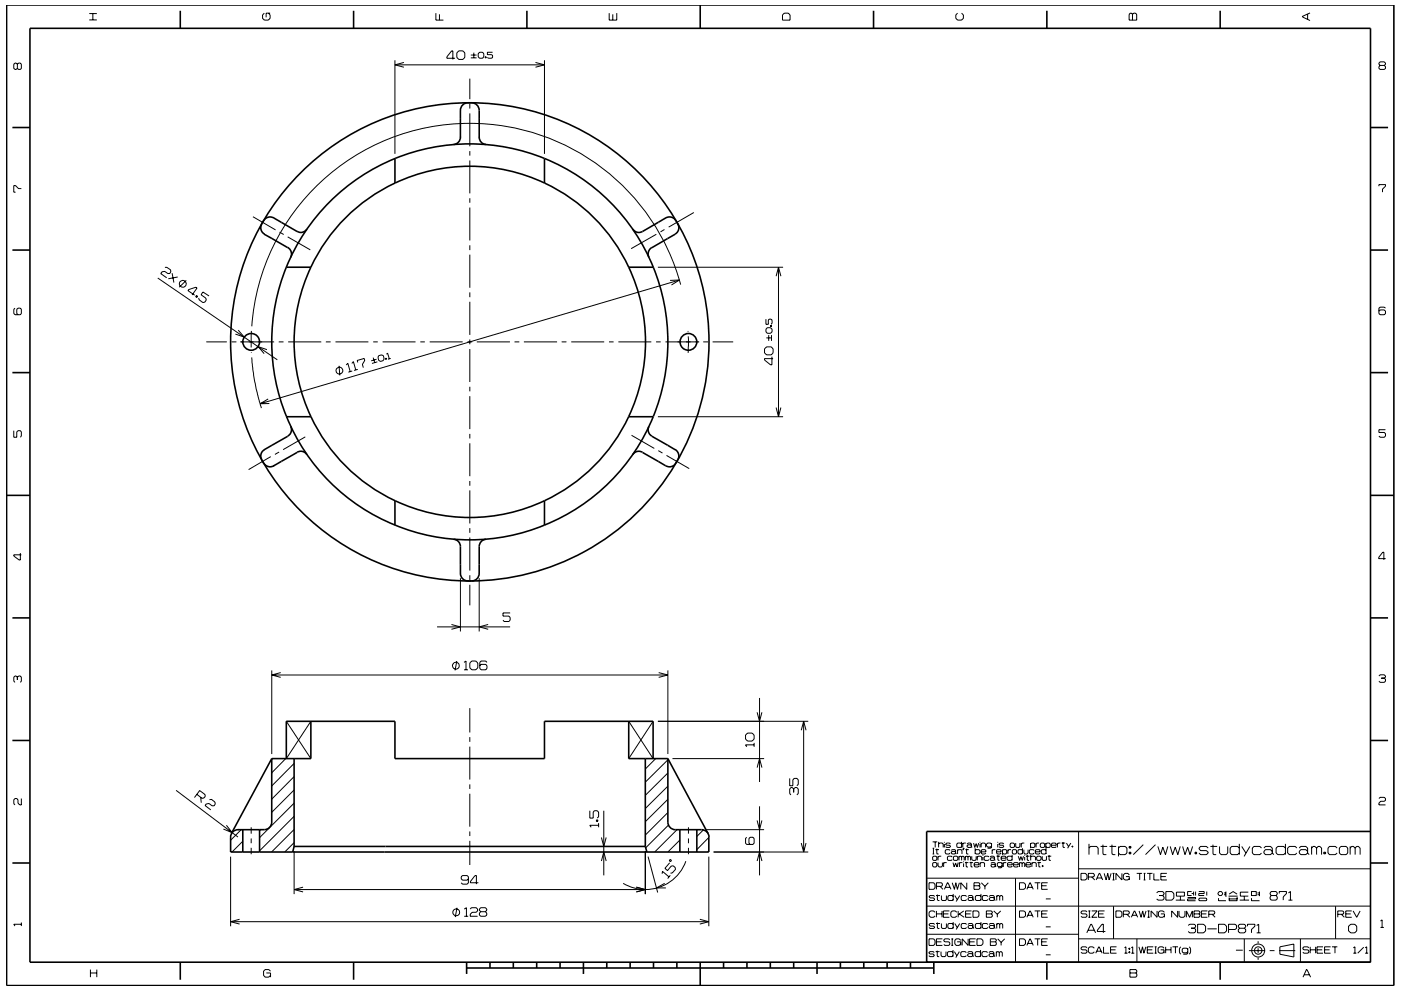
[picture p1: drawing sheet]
<svg xmlns="http://www.w3.org/2000/svg" width="297mm" height="210mm" viewBox="0 0 297 210" stroke-linecap="round" stroke-linejoin="round" font-family="sans-serif">
<g fill="none" stroke="#000" stroke-width=".21">
<path d="M3.7 13.6l-.3-.2h-.2l-.3 .2v.9l.3 .2 .5-.2M3.7 13.6l.2-.2h.4l.2 .2v.9l-.2 .2h-.4l-.2-.2M3.7 13.6v.9M18.9 4.2h1.6M18.9 2.9h1.6M19.7 2.9v1.3M56 2.8l-.3 .4v.7l.3 .4h.9l.4-.4v-.7l-.4-.4M57.3 2.8h-.9v.9M83.7 12.8v19.8M83.7 13.8h31.7M85.6 13.2l-1.9 .6 1.9 .5M92.4 2.8v1.5h1.6"/>
<path d="M93.2 3v1.3M96.5 12.4h-1.8v-.3l1.1-1.3h.2v1.8M96.9 11.2l.4-.4h.8l.4 .4v1l-.4 .4h-.8l-.4-.4zM99.6 16.7v4.3M99.8 12.3h1.2M99.8 11.7h1.2M100.5 11.2v1.1M101.4 11.4l.3-.3h.6l.3 .3v.7l-.3 .3h-.6l-.3-.3zM102.9 12.1h.2v.2h-.2zM103 12.1v.2M104.4 11.1h-1.1v.5h.9l.2 .2v.4l-.2 .2h-.7l-.2-.2M113.5 13.2l1.9 .6-1.9 .5"/>
<path d="M115.4 12.8v19.8M129.2 2.8v1.5h1.6v-1.5M129.9 3v1.3M166.3 2.8h.8l.4 .4v1.1h-1.6v-1.1zM203 2.8l-.4 .4v.7l.4 .4h.9l.4-.4v-.7l-.4-.4M239.6 2.8h.3l.2 .2 .3-.2h.3l.3 .2v1.3h-1.6v-1.3zM240.1 3v1.3M277.2 3v1.1M277.7 2.7l-1.6 .8v.1l1.6 .8M292.6 13.9l-.2-.3v-.2l.2-.3h.9l.2 .3v.2l-.2 .3M292.6 13.9l-.2 .2v.4l.2 .2h.9l.2-.2v-.4l-.2-.2M292.6 13.9h.9"/>
<path d="M99.6 22v1M99.6 24v7M99.6 32v1M99.6 34v7M292.4 39.5v-.3h1.3v.3l-.6 .6v.7M4.5 40h-.6l-.6-.6h-.4v1.4h.4M33.4 59l25.4 17.3M35 56.7h.3l.8 .5 .1 .4-.2 .4h-.4l-.7-.4-.6 .1-.2 .3 1.2 .9M36.5 57.9l.4 2M37.7 58.8l-2 .3M39.5 59.5l-1.5 1.4M53.6 46l4.8 2.8"/>
<path d="M59.3 49.2l.9 .5M61 50.2l4.8 2.8M99.6 42v1M99.6 44v7M99.6 52v1M99.6 54v7M139.2 49.7l-5.4 3M139.5 56.7h26.5M140.9 48.7l-.9 .5M142.1 59.5l2-.1-1.7 1M144.1 59.4l-88.9 26.2M147.1 45.1l-5.3 3.1"/>
<path d="M164.6 58.6l.5-1.9 .5 1.9M165.1 56.7v31.7M3.2 65.4l-.3 .2v.9l.3 .3h1.1l.2-.3v-.9l-.2-.2h-.5l-.2 .2v.9l.2 .3M40.7 62.6l1.1-1.5-.3-.2-1.5 .5-.2 .2 1.5 1M41.7 62.7l.2 .2-.2 .2-.2-.2zM41.8 62.8l-.2 .2M43.7 72.5h4.4M44.3 62.8l-1.3-.9-.4 .6 1 .7 .1 .4-.3 .5-.4 .1-.8-.6-.1-.4M49.1 72.5h1M50.5 70l1.3 1.5-1.9-.6M50.9 72.5h7.2M53.3 70.2v3.5"/>
<path d="M53.3 74.7v.1M53.4 75.8l.5 4.8 1.5 6M56.6 74.2l-1.9-.7 1.3 1.5M59.1 72.5h1M61.1 72.5h7M69.1 72.5h1M71.1 72.5h7M71.9 77.6l.1 2M72.2 79.3h.1M73.4 77.4l.3-.4 .5 1.8M74.6 77.1l.3-.4 .5 1.8M74.7 78.7l-.8 .2"/>
<path d="M75.9 78.4l-.8 .2M75.9 76.9l-.2-.4 1.5-.5 .1 .5-.5 .8 .2 .7M79.1 75.9l.4 1M79.1 72.5h1M79.8 76.2l-1.1 .3M80 76.7l-1.1 .4M80.3 75.4l.6-.1 .4 .1 .1 .7-.2 .4-.5 .2-.4-.3-.2-.6zM81.1 72.5h7M81.7 76h.2l.1 .2h-.2zM81.8 76l.1 .2M82 75.1l.2-.2 .3 1.2M82.8 76l-.5 .2"/>
<path d="M89.1 72.5h1M91.1 72.5h7M99.1 72.5h1M99.6 62v1M99.6 64v7M99.6 72v1M99.6 74v7M101.1 72.5h7M109.1 72.5h1M111.1 72.5h7M119.1 72.5h1M121.1 72.5h7"/>
<path d="M129.1 72.5h1M131.1 72.5h7M139.1 72.5h1M141.1 72.5h7.1M144.3 60.4a46.3 46.3 0 0 0-49.2-34 46.3 46.3 0 0 0-41.7 42.8M145.9 70.2v.2M145.9 71.3v3.5M149.1 72.5h1M151.1 72.5h4.3M162.4 67.7v1.1h.5v-.9l.2-.2h.4l.2 .2v.7l-.2 .2M162.5 71.7h1.1M162.5 73.6h1l.4 .4v.8l-.4 .5h-1l-.4-.5v-.8z"/>
<path d="M162.7 69.5h.7l.3 .3v.6l-.3 .3h-.7l-.3-.3v-.6zM163 71.1v1.2M163.4 69h.2v.3h-.2zM163.4 69.2h.2M163.6 71.1v1.2M163.7 75.6v1.8h-.3l-1.3-1v-.3h1.8M293.7 65.4l-.2-.3h-.9l-.2 .3v1.1l.2 .3h.9l.2-.3v-.5l-.2-.3h-.9l-.2 .3M2.9 91.3v1.4h.7v-1.1l.2-.3h.5l.2 .3v.9l-.2 .2M56.9 84.6l-1.7 1h1.9M57.4 96.9l-4.7 2.7M59.2 95.9l-.9 .5M64.7 92.7l-4.7 2.7"/>
<path d="M99.6 82v1M99.6 84v7M99.6 92v1M99.6 94v7M133.9 92.3l4.8 2.8M139.5 88.4h26.5M139.6 95.6l.9 .5M141.3 96.6l4.8 2.8M164.5 86.4l.6 2 .5-2M293.7 91.1h-1.3v.6h1.1l.2 .3v.5l-.2 .2h-.9l-.2-.2M4.3 117.3v1.5h-.2l-1.2-.9v-.2h1.6M99.6 102v1"/>
<path d="M99.6 104v7M99.6 112v1M99.6 114v7M293.8 118.5h-1.5v-.3l.9-1.1h.2v1.6M92.7 133h15.5M95.7 132.5l1.9 .5-1.9 .5M97.6 122.6v11.3M99.6 122v1M99.6 124v4.4M101.6 122.6v11.3M103.5 132.5l-1.9 .5 1.9 .5M108.2 130h-1.6v.7h1.3l.3 .3v.5l-.3 .3h-1l-.3-.3"/>
<path d="M3.7 143.6l-.3-.2h-.2l-.3 .2v.9l.3 .2M3.7 143.6l.2-.2h.4l.2 .2v.9l-.2 .2M3.7 143.6v.6M57.6 143.2h84M57.6 142.2v17.7M59.5 142.7l-1.9 .5 1.9 .5M60.7 153l5.2 7.9M65.9 153l-5.2 7.9M96.9 140.2l-.4 2M98.4 140.5l.4-.3v1.9M98.4 142.1h.8M99.6 150.2v5.2"/>
<path d="M99.6 156.3v1M99.6 158.4v7M99.6 140.6l.4-.4h.9l.4 .4v1l-.4 .5h-.9l-.4-.5zM103.2 140.5l-.2-.3h-1l-.3 .3v1.3l.3 .3h1l.2-.3v-.6l-.2-.3h-1l-.3 .3M133.3 153l5.2 7.9M138.5 153l-5.2 7.9M139.5 153h31.9M139.7 142.7l1.9 .5-1.9 .5M141.6 142.2v17.7M158.1 155.9l.4-.4h1l.4 .4v.9l-.4 .4h-1l-.4-.4zM159.9 157.6v.8M159.9 158h-1.8l.2 .4"/>
<path d="M160.5 151.1l.5 1.9 .5-1.9M161 148v17.9M169.9 154.9l.5-1.9 .5 1.9M170.4 153v27.7M292.4 143.4l.2-.3h.9l.2 .3v.2l-.2 .2M292.9 143.8h.6M293.5 143.8l.2 .3v.4l-.2 .2h-.9l-.2-.2M4.5 169.4v1.3h-.3l-.4-.4v-.7l-.2-.2h-.4l-.3 .2v.9l.3 .2M37.3 167.6l13.2 9.9M41.7 168.5l1.1 .8 .5-.1 .2-.3v-.4l-1.2-.8-1.1 1.5M42.5 169.1l.2 1.2M44.4 169.6l.4-.1 .8 .6v.5l-.2 .3h-.4l-.7-.5-.6 .1-.2 .4 1.2 .9"/>
<path d="M48 175l1.2 1.6-1.8-.8M51.1 176l-2.2 2.2M51.5 178.4l-2.3 2.3M53.3 175.5v1.3M53.3 177.8v1.1M53.3 179.8v1.4M57.8 160.9l-.2 .2M60.6 160.9l-3 3M62.4 178.7l-2 2M62.4 175.9l-4.8 4.8M62.4 173.1l-7.4 7.4M62.4 170.3l-7.4 7.4"/>
<path d="M62.4 167.6l-4.8 4.7M62.4 164.7l-4.8 4.8M62.4 161.9l-4.8 4.8M99.6 166.4v.9M99.6 168.4v6.9M99.6 176.4v.9M99.6 178.3v5.2M125.1 172v1.5h.7v-1.2l.2-.3h.6l.3 .3v.9l-.3 .3M126.4 173.9h.3v.3h-.3zM126.4 174.1h.3M126.9 175h-1.8l.2 .5M126.9 174.6v.9"/>
<path d="M127.5 177.6l.5 1.9 .5-1.9M128 172v13.7M139 160.9l-2.2 2.2M141.6 169.5l-4.8 4.8M141.6 166.8l-4.8 4.7M141.6 164l-4.8 4.7M141.6 161.2l-4.8 4.7M141.6 172.3l-4.8 4.8M141.7 175l-4.8 4.8M142.6 160.9h19.4M143.5 176l-4.7 4.7M144.1 178.2l-2.5 2.5"/>
<path d="M146 175.5v1.3M146 177.8v1.1M146 179.8v1.4M149.1 176l-1.4 1.4M149.7 176h12.3M150.3 177.6l-2.6 2.6M158.3 177.6l-.2 .2v1.1l.2 .2h1.3l.3-.2v-1.1l-.3-.2h-.6l-.2 .2v1.1l.2 .2M160.5 174l.5 2 .5-2M160.5 162.8l.5-1.9 .5 1.9M161 171v14.7M167.4 165.1v1.6h.7v-1.3l.3-.3h.6l.2 .3v1l-.2 .3M168.3 167.3l-.3-.3h-.3l-.3 .3v1l.3 .3"/>
<path d="M168.3 167.3l.3-.3h.4l.2 .3v1l-.2 .3M168.3 167.3v.8M169.9 178.8l.5 1.9 .5-1.9M197.7 178.6h1M197.7 179.9h.4M197.9 179.9v1.2M198.3 178.6v1.1M198.6 180v1.1h.4M199 179l.2-.2h.6l.2 .2v.7M199 178.6v1.1M200.2 178.6v.1M200.2 179v.7"/>
<path d="M201.5 179l-.2-.2h-.6l-.2 .3 .2 .2h.6l.2 .3-.2 .1h-.6l-.2-.1M203.9 179l-.2-.2h-.7l-.1 .2v.6l.1 .1h.7l.2-.1M203.9 178.6v1.1M204.1 178.8v.9M204.2 179.9h.2l-.2 .4zM204.3 179.9l-.1 .4M204.8 178.8h-.5l-.2 .2M204.9 180v1.1h.4M205 179l.2-.2h.6l.2 .2v.6M206 179.4l-.2-.2h-.6l-.2 .2 .2 .3h.6l.2-.1M206 179.6l.1 .1M206.4 178.8l.3 .9 .3-.8 .2 .8 .3-.9"/>
<path d="M206.8 179.9v1.2M207.8 178.6v.1M207.8 179v.7M208 179l.2-.2h.5l.3 .2v.7M208 178.8v.9M210.2 179l-.2-.2h-.6l-.2 .2v.4l.2 .3h.6l.2-.3M210.2 178.8v.9l-.2 .2h-.6M211.5 178.6v.1M211.5 179v.7M212.8 179l-.2-.2h-.6l-.2 .3 .2 .2h.6l.2 .3-.2 .1h-.6l-.2-.1M214.3 178.8h.6l.2 .2v.6l-.2 .1h-.6l-.1-.1v-.6zM215.3 178.8v.8l.2 .1h.6l.1-.1v-.8"/>
<path d="M216.5 178.8v.9M216.8 179.9v1.2M217.2 178.8h-.5l-.2 .2M218.5 179l.2-.2h.5l.2 .2v.6l-.2 .1h-.5l-.2-.1M218.5 178.8v1.1M219.7 178.8v.9M220.3 178.8h-.5l-.1 .2M220.6 179l.2-.2h.5l.2 .2v.6l-.2 .1h-.5l-.2-.1zM221.7 179l.3-.2h.5l.2 .2v.6l-.2 .1h-.5l-.3-.1M221.7 178.8v1.1M221.8 179.9v1.2M222.9 179.3h1l-.1-.5h-.7l-.2 .2v.6l.2 .1h.7l.1-.1"/>
<path d="M224.2 178.8v.9M224.8 178.8h-.4l-.2 .2M225.1 178.8h.7M225.4 178.6v1.1h.4M226.1 178.8l.5 .8M227 178.8l-.6 1.1M227.3 179.4h.2v.3h-.2zM227.4 179.4v.3M228.7 176.4v27.7M230.9 179.9l.3-.4h1.3l.3 .4v1.4M230.9 179v2.3M233.3 179.5h1.4"/>
<path d="M233.8 179.2v1.9l.2 .2h.6M235.2 179.5h1.4M235.8 179.2v1.9l.2 .2h.5M237.1 179.9l.4-.4h1l.4 .4v1l-.4 .4h-1l-.4-.4M237.1 179.5v2.1M239.4 179.5h.4v.4h-.4zM239.6 179.5v.4M242.4 179.2l-2.1 2.1M245 179.2l-2.1 2.1M245.5 179.5l.5 1.8 .5-1.6 .6 1.6 .5-1.8M248.1 179.5l.5 1.8 .6-1.6 .5 1.6 .5-1.8M250.7 179.5l.5 1.8 .6-1.6 .5 1.6 .6-1.8"/>
<path d="M256.2 179.9l-.4-.4h-1.2l-.4 .4 .4 .5h1.2l.4 .5-.4 .4h-1.2l-.4-.4M256.6 179.5h1.5M257.2 179.2v1.9l.1 .2h.6M258.6 179.5v1.4l.3 .4h1.1l.3-.4v-1.4M262.8 179.9l-.4-.4h-1.2l-.4 .4v1l.4 .4h1.2l.4-.4M262.8 179v2.3M263.3 179.5l.9 1.4M265 179.5l-1.2 2.1M267.5 179.9l-.4-.4h-1.2l-.4 .4v1l.4 .4h1.2l.4-.4M268 179.9l.3-.4h1.1l.3 .4v1M272.5 179.9l-.3-.4h-1.3l-.3 .4v1l.3 .4h1.3l.3-.4M272.5 179v2.3"/>
<path d="M274.9 179.9l-.3-.4h-1.2l-.4 .4v1l.4 .4h1.2l.3-.4M275.5 179.9l.3-.4h1.1l.3 .4v1M278.1 179.9l.3-.4h.4l.3 .4M278.1 179.5v1.8M279.1 179.9l.4-.4h.3l.4 .4v1.4M279.1 179.9v1.4M283.5 179.9l-.4-.4h-1.2l-.3 .4v1l.3 .4h1.2l.4-.4M284.3 179.5h1.1l.3 .4v1l-.3 .4h-1.1l-.3-.4v-1zM286.3 179.9l.3-.4h.3l.4 .4M286.3 179.5v1.8M287.3 179.9l.4-.4h.3l.4 .4v1.4M287.3 179.9v1.4"/>
<path d="M292.4 169.4l.2-.3h.9l.2 .3v.3l-.2 .3h-.8l-.3 .3v.4h1.3M4.5 195.7v.7M4.5 196h-1.6l.3 .4M48.9 181.7v14.8M48.9 195.5h101.4M50.8 195l-1.9 .5 1.9 .5M62.4 180.5v9.1M62.4 188.7h74.4M64.3 188.2l-1.9 .5 1.9 .5M96.9 192.5l-.4 2M97 192.9h.1M98.4 192.8l.5-.3v1.8"/>
<path d="M98.4 194.3h.9M99.3 186.4l-.2 .3h-1.1l-.2-.3v-.4l.2-.3h1.1l.2 .3v1.2l-.2 .3h-1.1l-.2-.3M99.7 192.8l.2-.3h1.1l.3 .3v.4l-.3 .3h-.9l-.4 .4v.4h1.6M101.4 187.2h-1.7v-.2l1-1.3h.3v1.8M101.9 193.4l-.3 .3v.4l.3 .2h1l.3-.2v-.4l-.3-.3M101.9 193.4l-.3-.3v-.3l.3-.3h1l.3 .3v.3l-.3 .3M101.9 193.4h1M127.5 182.6l.5-1.9 .5 1.9M134.9 188.2l1.9 .5-1.9 .5M136.8 180.5v9.1M137.4 181.7l2 7.6M140.4 185.3l.1-.5 1.4 1.2"/>
<path d="M140.9 187.4l-1.7 .9h2M142 183l-1 1.2 .5 .5 .8-1 .4-.1 .5 .4v.4l-.7 .8h-.3M142 182.3l.3 .1-.1 .3-.3-.1zM142.1 185.7l-.5 .6M145.4 182.7a9.1 9.1 0 0 1-13.3 4.7M148.4 195l1.9 .5-1.9 .5M150.3 180.4l-.3 .3M150.3 181.7v14.8M151.3 180.7h20.1M160.5 182.6l.5-1.9 .5 1.9M196.5 198.2h32.2M196.5 192.2h94.1"/>
<path d="M196.6 186.3h32.1M197 199.1h.9l.3 .4v.7l-.3 .3h-.9zM197 187.2h.9l.3 .4v.7l-.3 .3h-.9zM197.7 181.1h.4M197.7 181.8l.2-.2h.6l.1 .2v.5l-.1 .2h-.6l-.2-.2zM197.7 183.1l.2-.1h.6l.1 .1v.6l-.1 .2h-.6l-.2-.2zM198.2 190.2l-.2-.3h-.8l-.2 .3 .2 .3h.8l.2 .3-.2 .2h-.8l-.2-.2M198.2 196.1l-.2-.2h-.8l-.2 .2 .2 .3h.8l.2 .2-.2 .3h-.8l-.2-.2M198.2 193.5l-.2-.3h-.7l-.3 .3v.8l.3 .3h.7l.2-.3M198.3 180.2h.8M198.5 189.9h.8M198.5 195.9h.8"/>
<path d="M198.5 188h1.1l.2-.2v-.4l-.2-.2h-1.1v1.4M198.5 199.8h1.1M198.5 193.2v1.4M198.5 193.8h1.2M198.7 189.7v1.2l.5 .1M198.7 195.7v1.1l.5 .1M198.9 183v.7l.2 .2h.5l.2-.2v-.7M198.9 181.6v.9M199.3 188l.6 .6M199.6 181.6h-.5l-.2 .2M199.6 189.9v.9l.2 .2h.6l.3-.2v-.9M199.6 195.9v.8l.2 .2h.6l.3-.2v-.8"/>
<path d="M199.7 193.2v1.4M199.8 199.1h-1.3v1.4h1.3M200 193.8h1.1M200.1 183v.9M200.2 188.6l.7-1.4h.1l.6 1.4M200.4 188.2h1M200.7 183h-.5l-.1 .1M201.3 193.2h-1.3v1.4h1.3M201.4 199.3l-.2-.2h-.9l-.2 .5 .2 .2h.9l.2 .2v.3l-.2 .2h-.9l-.2-.2M201.4 180.4l-.1-.2h-.7l-.2 .2v.5l.2 .2h.7l.1-.2M201.7 180.4l.2-.2h.5l.2 .2v.5M201.7 199.1h.4"/>
<path d="M201.9 199.1v1.4M201.9 187.2l.5 1.4 .2-1.4 .4 1.4 .4-1.4M201.9 181.8l-.2-.2h-.7l-.1 .2v.5l.1 .2h.7l.2-.2M202.1 183l.2 .9 .3-.9 .3 .9 .3-.9M202.1 190.2l-.2-.3h-.7l-.2 .3v.6l.2 .2h.7l.2-.2M202.1 196.1l-.2-.2h-.7l-.2 .2v.6l.2 .2h.7l.2-.2M202.1 189.6v1.4M202.1 195.6v1.3M202.1 181.8l.2-.2h.6l.2 .2v.5l-.2 .2h-.6l-.2-.2zM202.4 189.9l.5 .9M202.4 195.9l.5 .8M202.6 180.8l-.2-.2h-.5l-.2 .2 .2 .3h.5l.2-.2"/>
<path d="M202.6 180.9l.2 .2M202.9 193.5l-.3-.3h-.7l-.3 .3v.8l.3 .3h.7l.3-.3M202.9 199.8h.8v.7M203 180.4l.2-.2h.6l.2 .2v.7M203 180.2v.9M203.2 193.2v1.4M203.3 181.8l.2-.2 .4 .2M203.3 181.6v.9M203.4 193.8l1 .8M203.4 183v.9M203.5 189.9l-.8 1.3M203.5 195.9l-.8 1.2"/>
<path d="M203.7 199.5l-.3-.4h-.7l-.3 .4v.7l.3 .3h.7l.3-.3M203.9 181.8v.7M203.9 181.8l.1-.2 .4 .2v.7M204 183h-.4l-.2 .1M204.3 182.7v.2M204.3 183.1v.8M204.3 193.2l-1.1 .8M204.6 183h.7M204.7 180.2h.7M204.7 181.6v.9M204.7 181.8l.1-.2 .4 .2M204.7 193.8h1.1"/>
<path d="M204.8 182.8v1l.4 .1M204.9 190.2l-.2-.3h-.7l-.2 .3v.6l.2 .2h.7l.2-.2M204.9 196.1l-.2-.2h-.7l-.2 .2v.6l.2 .2h.7l.2-.2M205 187.2v1.4l-1.3-1.4v1.4M205.2 190.2l.2-.3h.7l.2 .3v.6M205.2 196.1l.2-.2h.7l.2 .2v.6M205.2 181.8v.7M205.2 181.8l.2-.2 .4 .2v.7M205.3 199.1v1.4l-1.3-1.4v1.4M205.6 183h.7M205.6 199.8h1M205.9 182.8v1l.3 .1"/>
<path d="M206 193.2h-1.3v1.4h1.3M206 181.6v.7l.2 .2h.6l.2-.2v-.7M206.3 193.2h1l.3 .3v.8l-.3 .3h-1zM206.3 190.6l-.2-.2h-.7l-.2 .2 .2 .4h.7l.2-.2M206.3 196.5l-.2-.2h-.7l-.2 .2 .2 .4h.7l.2-.2M206.3 190.8l.2 .2M206.3 196.7l.2 .2M206.5 187.2h1.1l.2 .2-.2 .5 .2 .2v.3l-.2 .2h-1.1zM206.5 187.9h1.1M206.5 183.4h1.1l-.2-.4h-.7l-.2 .1v.6l.2 .2h.7l.2-.2M206.8 180.4l.1-.2h.7l.2 .2v.5l-.2 .2h-.7l-.1-.2M206.8 199.1h-1.2v1.4h1.2"/>
<path d="M207.1 199.1h1l.3 .4v.7l-.3 .3h-1zM207.2 181.8l.2-.2h.5l.2 .2v.7M207.2 181.6v.9M207.8 183.1l.2-.1h.6l.1 .1v.8M207.8 183v.9M208 190.2l-.2-.3h-.8l-.2 .3v.6l.2 .2h.8l.2-.2M208 196.1l-.2-.2h-.8l-.2 .2v.6l.2 .2h.8l.2-.2M208 189.6v1.4M208 195.6v1.3M208 180.7h1v-.3l-.2-.2h-.6l-.2 .2v.5l.2 .2h.6l.2-.2M208.1 187.2l.7 .8M208.4 181.3v.2"/>
<path d="M208.4 181.8v.7M208.8 188v.6M209.1 193.2h1.1l.2 .2-.2 .4 .2 .2v.3l-.2 .3h-1.1zM209.1 193.8h1.1M209.5 190.2l-.3-.3h-.7l-.2 .3v.6l.2 .2h.7l.3-.2M209.5 196.1l-.3-.2h-.7l-.2 .2v.6l.2 .2h.7l.3-.2M209.5 187.2l-.7 .8M209.7 181.8l-.2-.2h-.7l-.1 .2v.5l.1 .2h.7l.2-.2M209.7 190.2l.3-.3h.6l.2 .3v.6M209.7 196.1l.3-.2h.6l.2 .2v.6M209.9 181.8l.2-.2h.5l.3 .2v.5M210 199.1h1l.2 .2-.2 .5 .2 .2v.3l-.2 .2h-1z"/>
<path d="M210 199.8h1M210.1 183.1l.2-.1h.5l.2 .1v.6M210.4 180.2v.9M210.7 193.2l.8 .7M210.8 190.6l-.2-.2h-.6l-.3 .2v.2l.3 .2h.6l.2-.2M210.8 196.5l-.2-.2h-.6l-.3 .2v.2l.3 .2h.6l.2-.2M210.8 190.8l.2 .2M210.8 196.7l.2 .2M210.9 182.2l-.3-.3h-.5l-.2 .3 .2 .3h.5l.3-.2M210.9 182.3l.1 .2M211 183.5l-.2-.2h-.5l-.2 .2 .2 .4h.5l.2-.2M211 183.7l.2 .2"/>
<path d="M211 180.2h-.4l-.2 .2M211.3 181.6h.7M211.3 180.7h1l-.2-.5h-.6l-.2 .2v.5l.2 .2h.6l.2-.2M211.3 190.2l.2-.3 .5 .3M211.3 189.9v1.1M211.3 195.9v1M211.3 196.1l.2-.2 .5 .2M211.5 193.9v.7M211.5 199.1l.8 .8M211.6 181.4v1l.3 .1M212 190.2l.2-.3 .4 .3v.8M212 190.2v.8"/>
<path d="M212 196.1v.8M212 196.1l.2-.2 .4 .2v.8M212.2 193.2l-.7 .7M212.3 182h1v-.2l-.2-.2h-.6l-.2 .2v.5l.2 .2h.6l.2-.2M212.3 199.9v.6M212.5 183.1l-.2-.1h-.7l-.2 .1v.5l.2 .2h.7l.2-.2M212.5 183v.9l-.2 .2h-.7M212.6 180.4l.1-.2h.6l.1 .2v.5l-.1 .2h-.6l-.1-.2M212.6 180.2v1.1M212.7 183v.9M213 199.1l-.7 .8M213.4 183h-.5l-.2 .1"/>
<path d="M213.6 183.4h1l-.1-.4h-.7l-.2 .1v.6l.2 .2h.7l.1-.2M213.7 180.2v.9M214.4 180.2h-.5l-.2 .2M214.6 181.8l-.2-.2h-.7l-.2 .2v.5l.2 .2h.7l.2-.2M214.6 181.3v1.2M214.6 180.4l.2-.2h.5l.2 .2v.5l-.2 .2h-.5l-.2-.2zM214.9 183.4h1l-.2-.4h-.6l-.2 .1v.6l.2 .2h.6l.2-.2M215.3 186.3v17.8M215.9 181.6l.3 .9 .2-.8 .3 .8 .3-.9M216.2 183v.9M216.2 183.1l.2-.1 .3 .1M216.2 199.1h.9l.3 .4v.7l-.3 .3h-.9z"/>
<path d="M216.2 187.2h.9l.3 .4v.7l-.3 .3h-.9zM216.2 193.2h.9l.3 .3v.8l-.3 .3h-.9zM216.7 183.1l.2-.1 .4 .1v.8M216.7 183.1v.8M216.8 180.4l-.2-.2h-.6l-.2 .2v.5l.2 .2h.6l.2-.2M217.1 180.2v.7l.2 .2h.5l.2-.2v-.7M217.3 181.3v.2M217.3 181.8v.7M217.5 183.4h1l-.1-.4h-.7l-.2 .1v.6l.2 .2h.7l.1-.2M217.5 181.6h.8M217.7 194.6l.7-1.4 .7 1.4M217.7 188.6l.7-1.4 .7 1.4"/>
<path d="M217.8 181.4v1l.4 .1M217.9 194.1h1M217.9 188.2h1M218.5 181.8l.2-.2h.6l.2 .2v.7M218.5 181.3v1.2M218.8 183.1l.2-.1h.5l.2 .1v.8M218.8 183v.9M219.2 180.4l-.1-.2h-.7l-.2 .2v.5l.2 .2h.7l.1-.2M219.4 199.1h1.2M219.4 193.2h1.2M219.4 187.2h1.2M219.5 180.7h1l-.2-.5h-.6l-.2 .2v.5l.2 .2h.6l.2-.2"/>
<path d="M219.8 181.8l.2-.2h.5l.2 .2v.5l-.2 .2h-.5l-.2-.2zM220 183h.7M220 187.2v1.4M220 193.2v1.4M220 199.1v1.4M220.3 182.8v1l.3 .1M220.8 199.8h1.1M220.8 193.8h1.1M220.8 187.9h1.1M221 183.6h.1v.2h-.1zM221 181.6v.7l.1 .2h.6l.2-.2v-.7M221.1 183.6v.2"/>
<path d="M221.7 196.6h1.1M221.7 190.7h1.1M221.8 180.4l-.2-.2h-.6l-.2 .2v.5l.2 .2h.6l.2-.2M222.1 199.1h-1.3v1.4h1.3M222.1 187.2h-1.3v1.4h1.3M222.1 193.2h-1.3v1.4h1.3M222.1 181.6h.8M222.4 181.4v1l.4 .1M228.7 199.1h61.9M228.7 184.3h61.9M229.2 185.2h.9l.4 .4v.7l-.4 .3h-.9zM230.4 197.9l.9-1.9h.1l.9 1.9"/>
<path d="M230.5 193.4l-.2-.2h-.9l-.2 .2 .2 .4h.9l.2 .2v.3l-.2 .3h-.9l-.2-.3M230.7 197.3h1.3M230.8 186h1l.2-.2v-.3l-.2-.3h-1v1.4M230.8 193.2h.4M230.8 194.6h.4M231 193.2v1.4M231.5 186l.6 .6M231.5 193.2h1.1l-1.1 1.4h1.1M232.4 186.6l.6-1.4h.2l.6 1.4M232.6 186.2h1M232.9 193.8h1.1M234.1 185.2l.4 1.4 .4-1.4 .3 1.4 .4-1.4"/>
<path d="M234.2 193.2h-1.3v1.4h1.3M234.4 197.6h-1.7v-.3l.9-1.3h.3v1.9M235.9 185.2h.4M235.9 186.6h.4M236.1 185.2v1.4M236.1 192.2v6.9M236.6 193.2h1l.3 .3v.8l-.3 .3h-1zM237.9 185.2v1.4l-1.3-1.4v1.4M238.2 193.9h1l.2-.2v-.3l-.2-.2h-1v1.4M238.7 185.9h.7v.7M238.9 193.9l.7 .7M239.4 180.8h.4v.3h-.4z"/>
<path d="M239.4 185.6l-.3-.4h-.6l-.3 .4v.7l.3 .3h.6l.3-.3M239.6 180.8v.3M239.9 194.6l.6-1.4 .7 1.4M240.1 194.1h.9M241 185.2h1.1M241 199.1v5M241.5 193.2l.4 1.4 .4-1.4 .3 1.4 .4-1.4M241.6 185.2v1.4M242.5 185.2h.4M242.5 186.6h.4M242.7 185.2v1.4M243.2 185.2h1.1"/>
<path d="M243.3 193.2h.5M243.3 194.6h.5M243.5 193.2v1.4M243.8 185.2v1.4M244.6 185.2v1.4h1.2M245.2 189.4l.3-.3h1l.3 .3v.2l-.3 .3M245.3 193.2v1.4l-1.2-1.4v1.4M245.8 189.9h.7M246.1 193.8h.8v.8M246.1 185.9h1.1M246.5 189.9l.3 .3v.5l-.3 .2h-1l-.3-.2M246.9 193.5l-.4-.3h-.6l-.3 .3v.8l.3 .3h.6l.4-.3"/>
<path d="M247.2 189.1h1.3l.4 .4v1l-.4 .4h-1.3zM247.4 185.2h-1.3v1.4h1.3M249.3 190.9h1.9M249.4 189.2h1.7v.9h-1.7zM249.7 193.2v1.4l-1.3-1.4v1.4M250 193.2v1.1l.3 .3h.6l.3-.3v-1.1M250.3 190.1v.8M251.5 194.6v-1.4l.7 1.4 .6-1.4v1.4M251.8 190.4h1.7v.3h-1.7v.3h1.7M251.9 196.3l.3-.3h1l.3 .3v.3l-.3 .3M252.5 196.9h.7M252.6 189.1h-.8v.8h.8"/>
<path d="M252.6 189.5h.5M253.1 189.1v.8M253.1 193.2h1.1l.2 .2-.2 .4 .2 .3v.2l-.2 .3h-1.1zM253.1 193.8h1.1M253.2 196.9l.3 .2v.5l-.3 .3h-1l-.3-.3M253.4 180.8h.3v.3h-.3zM253.5 189.1v.8M253.5 180.8v.3M253.9 196h1.3l.4 .5v.9l-.4 .5h-1.3zM254.2 189.1h1.1v.4h-1.1v.4h1.1M254.2 190.7l.1-.2h1.4l.2 .4-.2 .1h-1.4zM254.7 193.8h1.1"/>
<path d="M255.9 189.1v.8M256 193.2h-1.3v1.4h1.3M256 197h2M256.3 193.9h1l.3-.2v-.3l-.3-.2h-1v1.4M257 193.9l.6 .7M258.4 190.5v.5h1.5M258.4 196h1.2l.5 .5v.9l-.5 .5h-1.2zM258.5 189.1h.4l.3 .3v.2l-.3 .3h-.4l-.3-.3v-.2zM259.5 189.4h.4M259.5 189.8h.4M259.9 189.1v1.1M260.5 197.1h1.4l.3-.2v-.6l-.3-.3h-1.4v1.9"/>
<path d="M260.5 190.1h1.9M260.6 190.7h1.7M260.6 190.4v.6h1.7v-.6M260.6 189.6l.8-.5 .9 .5M262.8 196.9l-.3-.3v-.3l.3-.3h1l.3 .3v.3l-.3 .3M262.8 196.9l-.3 .2v.5l.3 .3h1l.3-.3v-.5l-.3-.2M262.8 196.9h1M262.8 190.9h2M263.8 190.1v.8M263.8 199.1v5M264.5 196.5v-.5h1.6v.5l-.8 .6v.8M264.7 189.2h-1.7v.9h1.7"/>
<path d="M265.3 189.1h1.1v.8h-1.1zM265.3 190.5v.5h1.7M266.4 197.9h.9M266.4 196.3l.5-.3v1.9M266.6 189.4h.4M266.6 189.8h.4M266.7 199.6v.5M267 189.1v1M269.5 189.9h1M269.5 189.9l-.2-.3 .2-.5h1l.3 .3v.2l-.3 .3M269.5 189.9l-.2 .3v.5l.2 .2h1l.3-.2v-.5l-.3-.3M269.7 180.6l-.3-.4h-1.1l-.3 .4v.3l.3 .4h1.1l.3-.4"/>
<path d="M269.7 180.9l.4 .4M271.2 189.5v-.4h1.6v.4l-.7 .7v.7M273.2 190.9h.8M273.2 189.4l.4-.3v1.8M275.7 199.1v5M277.2 180.6l-.3-.4h-1.1l-.3 .4v.3l.3 .4h1.1l.3-.4M277.2 180.9l.4 .4M280.7 180.8h.3v.3h-.3zM280.9 180.8v.3M283.2 192.2v6.9M283.6 193.9h1.1l.2-.2v-.3l-.2-.2h-1.1v1.4M284.4 193.9l.6 .7"/>
<path d="M285.3 193.8h1.1M285.9 196.5l.5-.5h.8l.5 .5v.9l-.5 .5h-.8l-.5-.5zM286.6 193.2h-1.3v1.4h1.3M286.9 193.2l.8 1.4 .7-1.4M292.7 195.4l.3-.3v1.6M292.7 196.7h.7M19.2 206.4h1.3M19.2 205.7v1.6M20.5 205.7v1.6M56.5 206.4h.9v.9M57.4 206l-.4-.4h-.8l-.3 .4v.9l.3 .4h.8l.4-.4M198.1 202l-.2-.2h-.8l-.2 .2 .2 .3h.8l.2 .3-.2 .3h-.8l-.2-.2"/>
<path d="M198.4 201.8h.8M198.7 201.6v1.2l.4 .1M199.5 201.8v.9l.2 .2h.7l.2-.2v-.9M201.7 200.5h.4M202.1 202l-.3-.2h-.7l-.2 .2v.7l.2 .2h.7l.3-.2M202.1 201.5v1.4M202.3 201.8l.6 .9M203.4 201.8l-.8 1.3M204.9 202l-.3-.2h-.7l-.2 .2v.7l.2 .2h.7l.3-.2M205.1 202.1l.3-.3h.6l.2 .3v.6M206.2 202.5l-.2-.2h-.6l-.3 .2v.2l.3 .2h.6l.2-.2M206.2 202.7l.3 .2"/>
<path d="M207.9 202.1l-.2-.3h-.7l-.2 .3v.6l.2 .2h.7l.2-.2M207.9 201.5v1.4M209.4 202.1l-.2-.3h-.8l-.2 .3v.6l.2 .2h.8l.2-.2M209.7 202.1l.2-.3h.6l.2 .3v.6M210.7 202.5l-.2-.2h-.6l-.2 .2 .2 .4h.6l.2-.2M210.7 202.7l.2 .2M211.2 201.8v1.1M211.2 202.1l.2-.3 .5 .3M211.9 202.1l.2-.3 .4 .3v.8M211.9 202.1v.8M217.7 200.5l.7-1.4 .7 1.4M217.9 200.1h1"/>
<path d="M221.7 202.5h1.1M230.5 201l-.2-.2h-.9l-.2 .4 .2 .3h.9l.2 .2v.3l-.2 .2h-.9l-.2-.2M232 201.1l-.3-.3h-.6l-.3 .3v.8l.3 .3h.6l.3-.3M232.3 202.2l.7-1.4 .7 1.4M232.5 201.8h1M234 200.8v1.4h1.2M235.5 201.5h1M236.7 200.8h-1.2v1.4h1.2M238.4 202.2h.7M238.4 201l.3-.2v1.4M239.3 201.1h.3v.2h-.3zM239.3 201.9h.3v.2h-.3z"/>
<path d="M239.4 201.1v.2M239.4 201.9v.2M239.6 205.6h1.2l.2 .3-.2 .5 .2 .2v.4l-.2 .3h-1.2zM239.6 206.4h1.2M239.9 202.2h.6M239.9 201l.3-.2v1.4M241.5 200.8l.4 1.4 .3-1.4 .3 1.4 .4-1.4M243.2 201.5h1.1M244.5 200.8h-1.3v1.4h1.3M244.8 200.8h.4M244.8 202.2h.4M245 200.8v1.4"/>
<path d="M246.1 201.5h.7v.7M246.8 201.1l-.3-.3h-.6l-.4 .3v.8l.4 .3h.6l.3-.3M247.1 201.5h1.2M247.1 200.8v1.4M248.3 200.8v1.4M248.6 200.8h1.2M249.2 200.8v1.4M250.4 200.8a1.09 1.09 0 0 0 0 1.6M251.8 201.3l-.2-.2h-.7l-.2 .2v.6l.2 .2h.7l.2-.2M251.8 201.1v1.1l-.2 .2h-.7M252.1 200.8a1.1 1.1 0 0 1 0 1.6M262 201.5h1.5"/>
<path d="M264.8 201.6h3.4M266.7 201.1v1M266.7 203.1v.5M269.2 201.6h1M271.2 201.6h3.4M274.3 203l-2.9-.6v-1.6l2.9-.6v2.8M276.3 207.3l.7-1.6h.1l.8 1.6M276.5 206.8h1.1M277.5 201l-.2-.2h-.9l-.2 .4 .2 .3h.9l.2 .2v.3l-.2 .2h-.9l-.2-.2M277.8 201.5h1.1M277.8 200.8v1.4M278.9 200.8v1.4"/>
<path d="M279.2 201.5h1.1M280.5 200.8h-1.3v1.4h1.3M280.8 201.5h1.1M282.1 200.8h-1.3v1.4h1.3M282.4 200.8h1.1M283 200.8v1.4M286.9 202.2h.7M286.9 201l.4-.2v1.4M289.1 200.9l-1.2 1.3M289.4 202.2h.7M289.4 201l.4-.2v1.4"/>
<circle cx="38.8" cy="60.2" r=".73"/>
<circle cx="72" cy="78.6" r=".72"/>
<circle cx="96.6" cy="141.2" r=".72"/>
<circle cx="96.7" cy="193.5" r=".74"/>
<circle cx="266.8" cy="201.6" r="1.38"/>
<circle cx="266.8" cy="201.6" r=".79"/>
</g>
<g fill="none" stroke="#000" stroke-width=".34">
<path d="M1.4 1.1h294.1v207.9h-294.1zM6.4 6h284.2v198.1h-284.3zM38.2 2.3v3.7M75 2.3v3.7M111.7 2.3v3.7M148.5 1.1v4.9M185.2 2.3v3.7M222 2.3v3.7M258.7 2.3v3.7M2.6 27h3.7M83.7 33.7v5.1M100 21.8a2.13 2.13 0 0 0-2.3 1.1l-.1 6.1a1.54 1.54 0 0 1-1.4 1.6"/>
<path d="M100 21.8a1.6 1.6 0 0 1 1.6 1.6v5.6a1.54 1.54 0 0 0 1.4 1.6M115.4 38.8a37.2 37.2 0 0 0-49.5 17.9M115.4 38.8a37 37 0 0 1 17.9 17.9M115.4 33.7v5.1M290.6 27h3.7M2.6 53h3.7M55.5 47.5l-.2 .5a1.54 1.54 0 0 0 .8 1.7M55.9 46.8l-.4 .7M56 49.7l5 2.8M58 46.2l5.5 3.1a1.51 1.51 0 0 0 1.6-.7M58.1 46.2l-.6-.2a1.52 1.52 0 0 0-1.6 .8M60.7 56.7h5.2"/>
<path d="M61 52.5a1.57 1.57 0 0 1 .6 2.1M65.9 56.7a37 37 0 0 0 0 31.6M133.3 56.7a37.2 37.2 0 0 1-17.9 49.5M133.3 56.7h5.2M138.2 52.5a1.57 1.57 0 0 0-.6 2.1M143.1 49.7l-4.9 2.8M143.7 47.5a1.88 1.88 0 0 0-2.6-1.3l-5.4 3.1a1.51 1.51 0 0 1-1.5-.7M143.7 47.5l.2 .5a1.54 1.54 0 0 1-.8 1.6M290.6 53h3.7M2.6 79h3.7M290.6 79h3.7M55.5 97.5l.4 .7"/>
<path d="M55.9 98.2a1.56 1.56 0 0 0 2.2 .6M56.1 95.4a1.53 1.53 0 0 0-.6 2.1M60.7 88.4h5.2M61 92.5l-5 2.9M61.6 90.5l.2 .4a1.55 1.55 0 0 1-.8 1.6M63 95.9l.5-.2a1.48 1.48 0 0 1 1.6 .7M63 96l-5 2.8M65.9 88.3a37.2 37.2 0 0 0 49.5 17.9M133.3 88.4h5.2M136.2 95.9l-.5-.2a1.48 1.48 0 0 0-1.5 .7M136.2 96l4.9 2.8a1.78 1.78 0 0 0 2.6-1.2v-.1M137.6 90.5l-.2 .4a1.55 1.55 0 0 0 .8 1.6"/>
<path d="M138.2 92.5l4.9 2.9M143.1 95.3a1.59 1.59 0 0 1 .6 2.2M1.4 105.1h4.9M83.7 106.2v5.2M96.2 114.4a1.53 1.53 0 0 1 1.4 1.5v5.7a1.84 1.84 0 0 0 2.4 1.6M103 114.4a1.53 1.53 0 0 0-1.4 1.5v5.7a1.6 1.6 0 0 1-1.6 1.6M115.4 106.2v5.2M290.6 105.1h4.9M2.6 131.1h3.7M290.6 131.1h3.7M2.6 157.1h3.7M65.9 153v7.9h-8.3"/>
<path d="M133.3 153v7.9h8.3M290.6 157.1h3.7M50.5 176a1.57 1.57 0 0 0-1.6 1.5v3.2h101.4v-3.2M51.5 176v4.7M55 176v4.7M57.6 160.9v13.5a1.6 1.6 0 0 1-1.6 1.6h-5.5M57.6 160.9l-8.5 15.9M60.7 160.9v-7.9h23v7.9h31.7v-7.9h23.1v7.9M62.4 179.5l-.3 1.2M62.4 160.9v18.6M62.4 179.5h74.4M136.8 160.9v18.6"/>
<path d="M136.8 179.5l.4 1.2M141.6 160.9v13.5a1.6 1.6 0 0 0 1.6 1.6h5.5a1.58 1.58 0 0 1 1.6 1.5M141.6 160.9l8.5 15.9M144.1 176v4.7M147.7 176v4.7M290.6 176.4h-94.1v27.7M2.6 183h3.7M290.6 183h3.7M38.2 204.1v3.7M75 204.1v3.7M98.9 205.3h99.1M98.9 204.1v2.5"/>
<path d="M103.9 204.1v1.2M108.8 204.1v1.2M113.8 204.1v1.2M118.7 204.1v1.2M123.7 204.1v2.5M128.6 204.1v1.2M133.6 204.1v1.2M138.6 204.1v1.2M143.5 204.1v1.2M148.5 204.1v4.9M153.4 204.1v1.2M158.4 204.1v1.2"/>
<path d="M163.3 204.1v1.2M168.3 204.1v1.2M173.2 204.1v2.5M178.2 204.1v1.2M183.1 204.1v1.2M188.1 204.1v1.2M193 204.1v1.2M198 204.1v2.5M222 204.1v3.7M258.7 204.1v3.7"/>
<circle cx="53.3" cy="72.5" r="1.78"/>
<circle cx="99.6" cy="72.5" r="50.7"/>
<circle cx="99.6" cy="72.5" r="42"/>
<circle cx="146" cy="72.5" r="1.78"/>
</g>
</svg>
